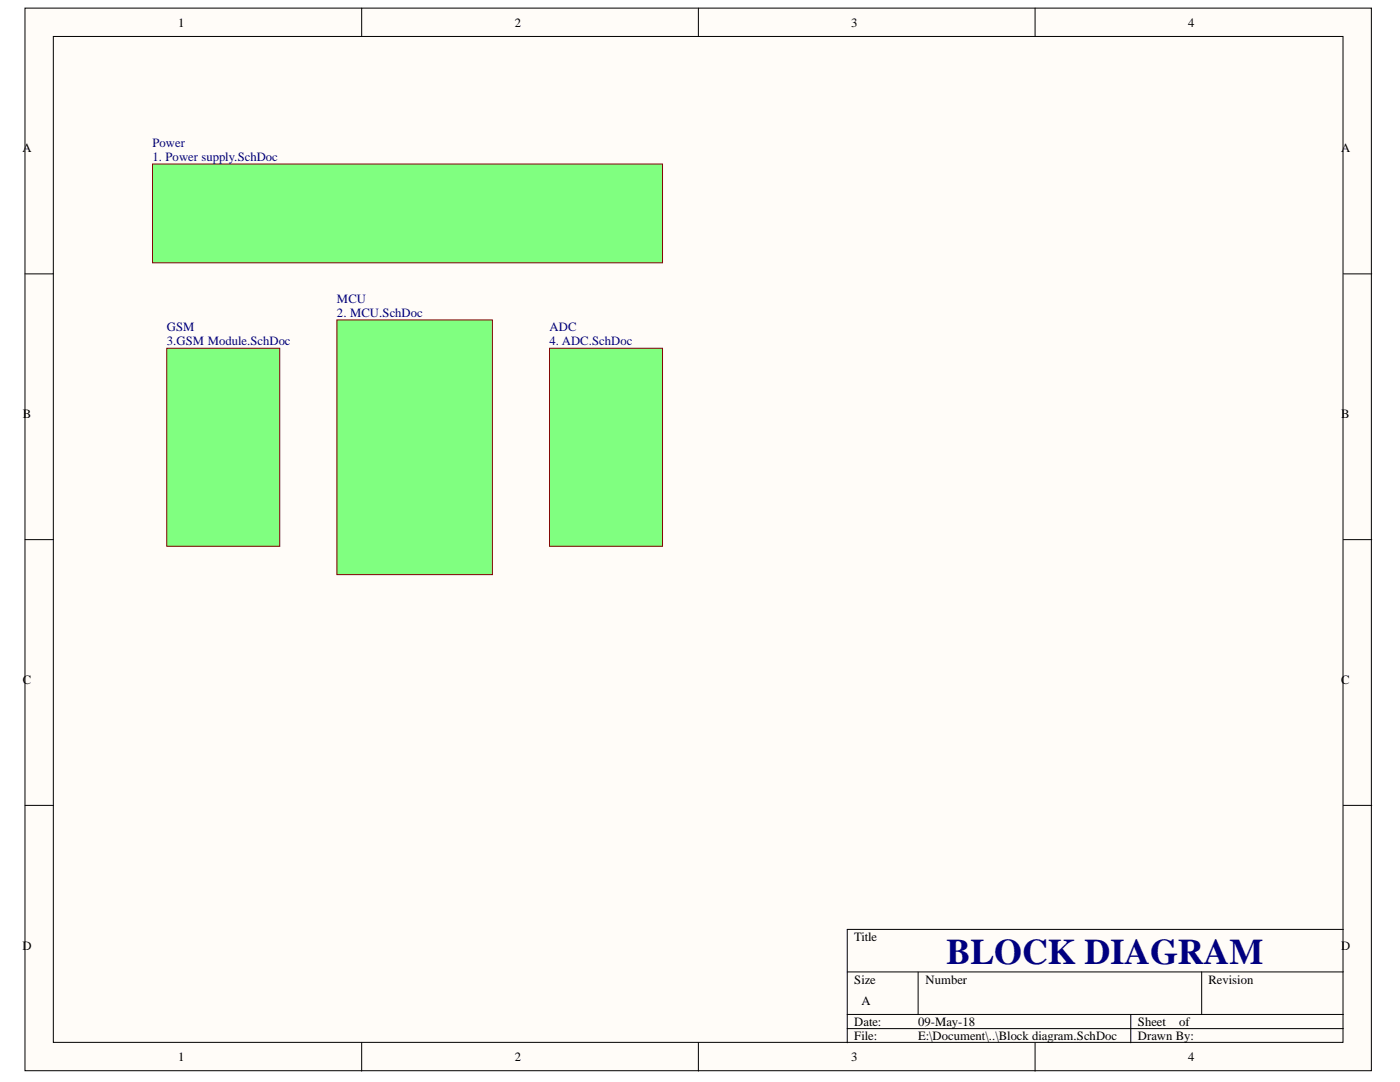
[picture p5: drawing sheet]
<svg xmlns="http://www.w3.org/2000/svg" width="279mm" height="216mm" viewBox="0 0 279 216" stroke-linecap="round" stroke-linejoin="round" font-family="sans-serif">
<defs><g id="words">
<text font-size="7.2" fill="#000080" x="188.9" y="192.4">BLOCK DIAGRAM</text>
<g font-size="2.5">
<text x="35.6" y="5.3">1</text>
<text x="102.7" y="5.3">2</text>
<text x="169.9" y="5.3">3</text>
<text x="237.2" y="5.3">4</text>
<text x="4.5" y="30.4">A</text>
<text x="267.6" y="30.4">A</text>
<text x="4.6" y="83.4">B</text>
<text x="267.6" y="83.4">B</text>
<text x="4.6" y="136.5">C</text>
<text x="267.6" y="136.5">C</text>
<text x="4.5" y="189.5">D</text>
<text x="170.5" y="187.7">Title</text>
<text x="267.6" y="189.5">D</text>
<text x="170.5" y="196.3">Size</text>
<text x="184.7" y="196.3">Number</text>
<text x="241.2" y="196.3">Revision</text>
<text x="171.9" y="200.5">A</text>
<text x="170.5" y="204.7">Date:</text>
<text x="170.5" y="207.5">File:</text>
<text x="183.2" y="204.7">09-May-18</text>
<text x="183.2" y="207.5">E:\Document\..\Block diagram.SchDoc</text>
<text x="227.1" y="204.7">Sheet</text>
<text x="227.1" y="207.5">Drawn By:</text>
<text x="235.4" y="204.7">of</text>
<text x="35.6" y="211.8">1</text>
<text x="102.7" y="211.8">2</text>
<text x="169.9" y="211.8">3</text>
<text x="237.2" y="211.8">4</text>
</g>
<g font-size="2.5" fill="#000080">
<text x="30.4" y="29.4">Power</text>
<text x="30.4" y="32.2">1. Power supply.SchDoc</text>
<text x="67.3" y="60.5">MCU</text>
<text x="67.3" y="63.3">2. MCU.SchDoc</text>
<text x="33.3" y="66.1">GSM</text>
<text x="33.3" y="68.9">3.GSM Module.SchDoc</text>
<text x="109.7" y="66.1">ADC</text>
<text x="109.7" y="68.9">4. ADC.SchDoc</text>
</g>
</g></defs>
<g fill="#fffcf8" stroke="#000" stroke-width=".2">
<path d="M5 1.6h268.7v212h-268.7z"/>
<path d="M10.6 7.3h257.4v200.7h-257.4z"/>
</g>
<g fill="none" stroke="#000" stroke-width=".2">
<path d="M72.2 1.6v5.7M139.4 1.6v5.7M206.6 1.6v5.7M5 54.6h5.6M268.1 54.6h5.7M5 107.7h5.6M268.1 107.7h5.7M5 160.7h5.6M268.1 160.7h5.7M169.1 193.9h99M183.2 193.9v8.5M239.8 193.9v8.5"/>
<path d="M268.1 185.5h-99v22.6M72.2 208.1v5.6M139.4 208.1v5.6M169.1 202.4h99M169.1 205.2h99M206.6 208.1v5.6M225.7 202.4v5.7"/>
</g>
<g fill="#80ff80" stroke="#800000" stroke-width=".2">
<path d="M30.4 32.7h101.8v19.7h-101.8z"/>
<path d="M67.2 63.8h31.1v50.9h-31.1z"/>
<path d="M33.3 69.5h22.5v39.5h-22.5z"/>
<path d="M109.7 69.5h22.5v39.5h-22.5z"/>
</g>
<use href="#words"/>
</svg>
